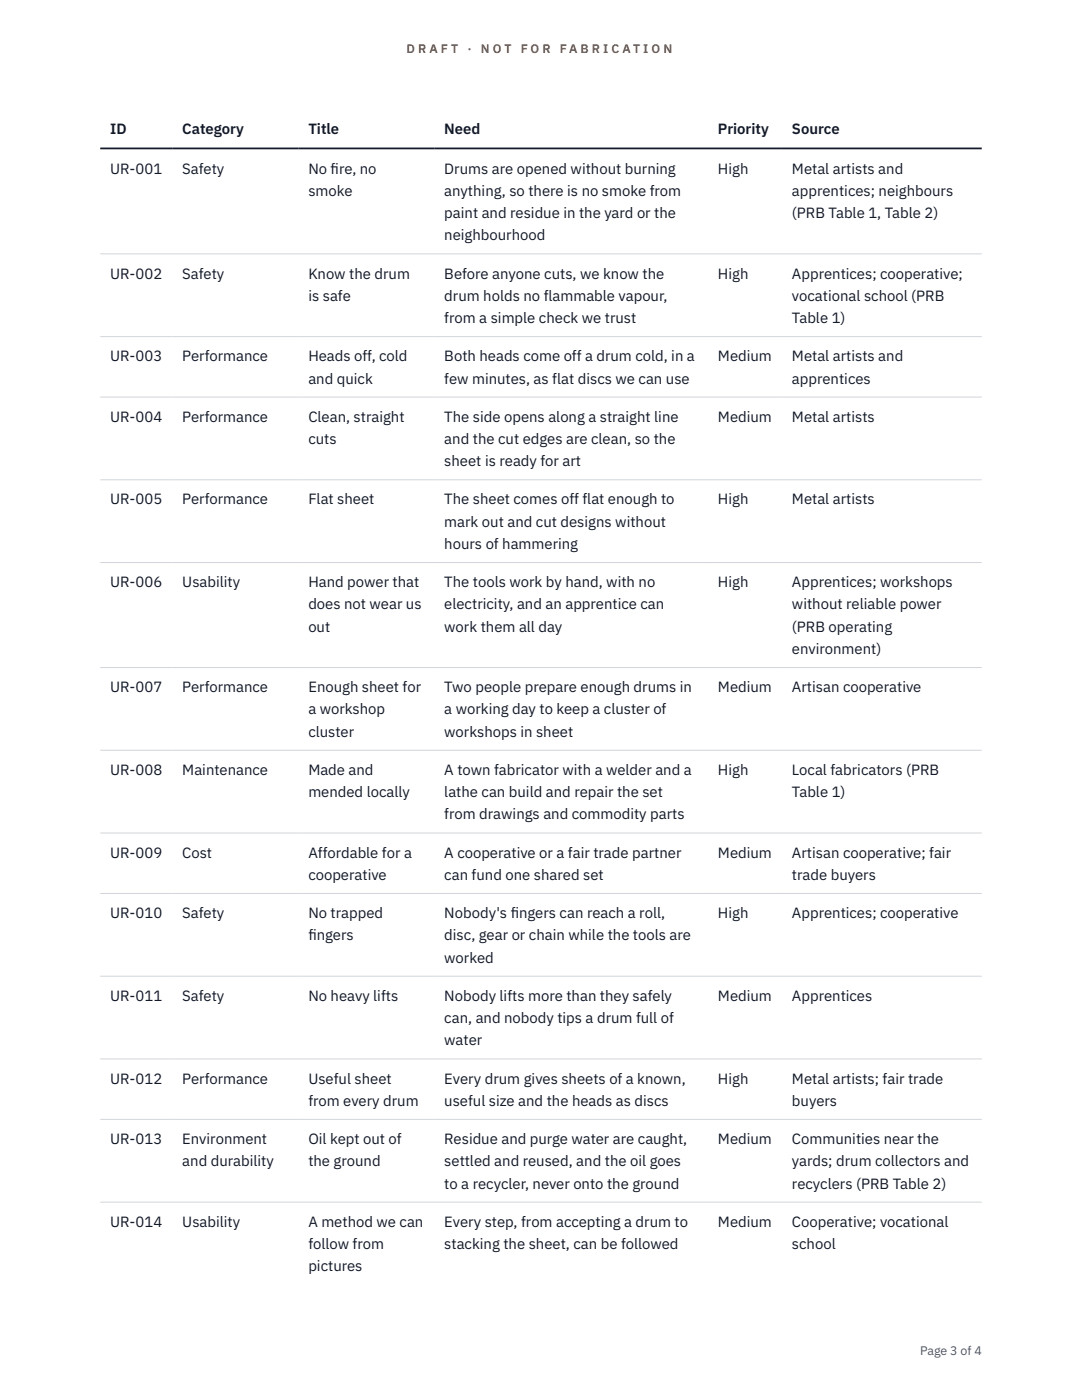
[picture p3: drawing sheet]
<svg xmlns="http://www.w3.org/2000/svg" width="216mm" height="279mm" viewBox="0 0 216 279" stroke-linecap="round" stroke-linejoin="round" font-family="sans-serif">
<defs><g id="words">
<g font-size="3" fill="#111827">
<text x="22" y="26.8">ID</text>
<text x="36.4" y="26.8">Category</text>
<text x="61.5" y="26.8">Title</text>
<text x="88.7" y="26.8">Need</text>
<text x="143.3" y="26.8">Priority</text>
<text x="158" y="26.8">Source</text>
<text x="22" y="34.6">UR-001</text>
<text x="36.4" y="34.6">Safety</text>
<text x="61.5" y="34.6">No f</text>
<text x="66" y="34.6">ire, no</text>
<text x="88.7" y="34.6">Drums are opened without burning</text>
<text x="143.3" y="34.6">High</text>
<text x="158" y="34.6">Metal artists and</text>
<text x="61.5" y="39.1">smoke</text>
<text x="88.7" y="39.1">anything, so there is no smoke from</text>
<text x="158" y="39.1">apprentices; neighbours</text>
<text x="88.7" y="43.5">paint and residue in the yard or the</text>
<text x="88.7" y="48">neighbourhood</text>
<text x="158" y="43.5">(PRB Table 1, Table 2)</text>
<text x="22" y="55.6">UR-002</text>
<text x="36.4" y="55.6">Safety</text>
<text x="61.5" y="55.6">Know the drum</text>
<text x="88.7" y="55.6">Before anyone cuts, we know the</text>
<text x="143.3" y="55.6">High</text>
<text x="158" y="55.6">Apprentices; cooperative;</text>
<text x="61.5" y="60">is safe</text>
<text x="88.7" y="60">drum holds no flammable vapour,</text>
<text x="88.7" y="64.5">from a simple check we trust</text>
<text x="158" y="60">vocational school (PRB</text>
<text x="158" y="64.5">Table 1)</text>
<text x="22" y="72.1">UR-003</text>
<text x="36.4" y="72.1">Performance</text>
<text x="61.5" y="72.1">Heads off, cold</text>
<text x="61.5" y="76.5">and quick</text>
<text x="88.7" y="72.1">Both heads come off a drum cold, in a</text>
<text x="88.7" y="76.5">few minutes, as flat discs we can use</text>
<text x="143.3" y="72.1">Medium</text>
<text x="158" y="72.1">Metal artists and</text>
<text x="158" y="76.5">apprentices</text>
<text x="22" y="84.2">UR-004</text>
<text x="36.4" y="84.2">Performance</text>
<text x="61.5" y="84.2">Clean, straight</text>
<text x="61.5" y="88.6">cuts</text>
<text x="88.7" y="84.2">The side opens along a straight line</text>
<text x="88.7" y="88.6">and the cut edges are clean, so the</text>
<text x="143.3" y="84.2">Medium</text>
<text x="158" y="84.2">Metal artists</text>
<text x="88.7" y="93.1">sheet is ready for art</text>
<text x="22" y="100.7">UR-005</text>
<text x="36.4" y="100.7">Performance</text>
<text x="61.5" y="100.7">Flat sheet</text>
<text x="88.7" y="100.7">The sheet comes off flat enough to</text>
<text x="143.3" y="100.7">High</text>
<text x="158" y="100.7">Metal artists</text>
<text x="88.7" y="105.1">mark out and cut designs without</text>
<text x="88.7" y="109.6">hours of hammering</text>
<text x="22" y="117.2">UR-006</text>
<text x="36.4" y="117.2">Usability</text>
<text x="61.5" y="117.2">Hand power that</text>
<text x="88.7" y="117.2">The tools work by hand, with no</text>
<text x="143.3" y="117.2">High</text>
<text x="158" y="117.2">Apprentices; workshops</text>
<text x="61.5" y="121.6">does not wear us</text>
<text x="88.7" y="121.6">electricity, and an apprentice can</text>
<text x="158" y="121.6">without reliable power</text>
<text x="61.5" y="126.1">out</text>
<text x="88.7" y="126.1">work them all day</text>
<text x="158" y="126.1">(PRB operating</text>
<text x="158" y="130.5">environment)</text>
<text x="22" y="138.1">UR-007</text>
<text x="36.4" y="138.1">Performance</text>
<text x="61.5" y="138.1">Enough sheet for</text>
<text x="61.5" y="142.6">a workshop</text>
<text x="88.7" y="138.1">Two people prepare enough drums in</text>
<text x="88.7" y="142.6">a working day to keep a cluster of</text>
<text x="143.3" y="138.1">Medium</text>
<text x="158" y="138.1">Artisan cooperative</text>
<text x="61.5" y="147">cluster</text>
<text x="88.7" y="147">workshops in sheet</text>
<text x="22" y="154.7">UR-008</text>
<text x="36.4" y="154.7">Maintenance</text>
<text x="61.5" y="154.7">Made and</text>
<text x="88.7" y="154.7">A town fabricator with a welder and a</text>
<text x="143.3" y="154.7">High</text>
<text x="158" y="154.7">Local fabricators (PRB</text>
<text x="61.5" y="159.1">mended locally</text>
<text x="88.7" y="159.1">lathe can build and repair the set</text>
<text x="158" y="159.1">Table 1)</text>
<text x="88.7" y="163.5">from drawings and commodity parts</text>
<text x="22" y="171.2">UR-009</text>
<text x="36.4" y="171.2">Cost</text>
<text x="61.5" y="171.2">Affordable for a</text>
<text x="88.7" y="171.2">A cooperative or a fair trade partner</text>
<text x="143.3" y="171.2">Medium</text>
<text x="158" y="171.2">Artisan cooperative; fair</text>
<text x="61.5" y="175.6">cooperative</text>
<text x="88.7" y="175.6">can fund one shared set</text>
<text x="158" y="175.6">trade buyers</text>
<text x="22" y="183.2">UR-010</text>
<text x="36.4" y="183.2">Safety</text>
<text x="61.5" y="183.2">No trapped</text>
<text x="88.7" y="183.2">Nobody's f</text>
<text x="101.9" y="183.2">ingers can reach a roll,</text>
<text x="143.3" y="183.2">High</text>
<text x="158" y="183.2">Apprentices; cooperative</text>
<text x="61.5" y="187.7">f</text>
<text x="61.5" y="187.7">ingers</text>
<text x="88.7" y="187.7">disc, gear or chain while the tools are</text>
<text x="88.7" y="192.1">worked</text>
<text x="22" y="199.7">UR-011</text>
<text x="36.4" y="199.7">Safety</text>
<text x="61.5" y="199.7">No heavy lifts</text>
<text x="88.7" y="199.7">Nobody lifts more than they safely</text>
<text x="143.3" y="199.7">Medium</text>
<text x="158" y="199.7">Apprentices</text>
<text x="88.7" y="204.2">can, and nobody tips a drum full of</text>
<text x="88.7" y="208.6">water</text>
<text x="22" y="216.3">UR-012</text>
<text x="36.4" y="216.3">Performance</text>
<text x="61.5" y="216.3">Useful sheet</text>
<text x="61.5" y="220.7">from every drum</text>
<text x="88.7" y="216.3">Every drum gives sheets of a known,</text>
<text x="88.7" y="220.7">useful size and the heads as discs</text>
<text x="143.3" y="216.3">High</text>
<text x="158" y="216.3">Metal artists; fair trade</text>
<text x="158" y="220.7">buyers</text>
<text x="22" y="228.3">UR-013</text>
<text x="36.4" y="228.3">Environment</text>
<text x="36.4" y="232.8">and durability</text>
<text x="61.5" y="228.3">Oil kept out of</text>
<text x="61.5" y="232.8">the ground</text>
<text x="88.7" y="228.3">Residue and purge water are caught,</text>
<text x="88.7" y="232.8">settled and reused, and the oil goes</text>
<text x="143.3" y="228.3">Medium</text>
<text x="158" y="228.3">Communities near the</text>
<text x="158" y="232.8">yards; drum collectors and</text>
<text x="88.7" y="237.2">to a recycler, never onto the ground</text>
<text x="158" y="237.2">recyclers (PRB Table 2)</text>
<text x="22" y="244.8">UR-014</text>
<text x="36.4" y="244.8">Usability</text>
<text x="61.5" y="244.8">A method we can</text>
<text x="88.7" y="244.8">Every step, from accepting a drum to</text>
<text x="143.3" y="244.8">Medium</text>
<text x="158" y="244.8">Cooperative; vocational</text>
<text x="61.5" y="249.3">follow from</text>
<text x="88.7" y="249.3">stacking the sheet, can be followed</text>
<text x="158" y="249.3">school</text>
<text x="61.5" y="253.7">pictures</text>
</g>
<g font-size="2.5" fill="#b45309">
<text x="81.1" y="10.5">D R A F T</text>
<text x="93.3" y="10.5">·</text>
<text x="95.9" y="10.5">N O T</text>
<text x="103.9" y="10.5">F O R</text>
<text x="111.7" y="10.5">F A B R I C A T I O N</text>
</g>
<text font-size="2.5" fill="#4b5563" x="183.6" y="270.3">Page 3 of 4</text>
</g></defs>
<g fill="none" stroke="#d1d5db" stroke-width=".2">
<path d="M20 50.7h175.9M20 67.2h175.9M20 79.2h175.9M20 95.8h175.9M20 112.3h175.9M20 133.2h175.9M20 149.7h175.9M20 166.2h175.9M20 178.3h175.9M20 194.8h175.9M20 211.3h175.9M20 223.4h175.9"/>
<path d="M20 239.9h175.9"/>
</g>
<path d="M20 29.6h175.9" fill="none" stroke="#111827" stroke-width=".35"/>
<use href="#words"/>
</svg>
